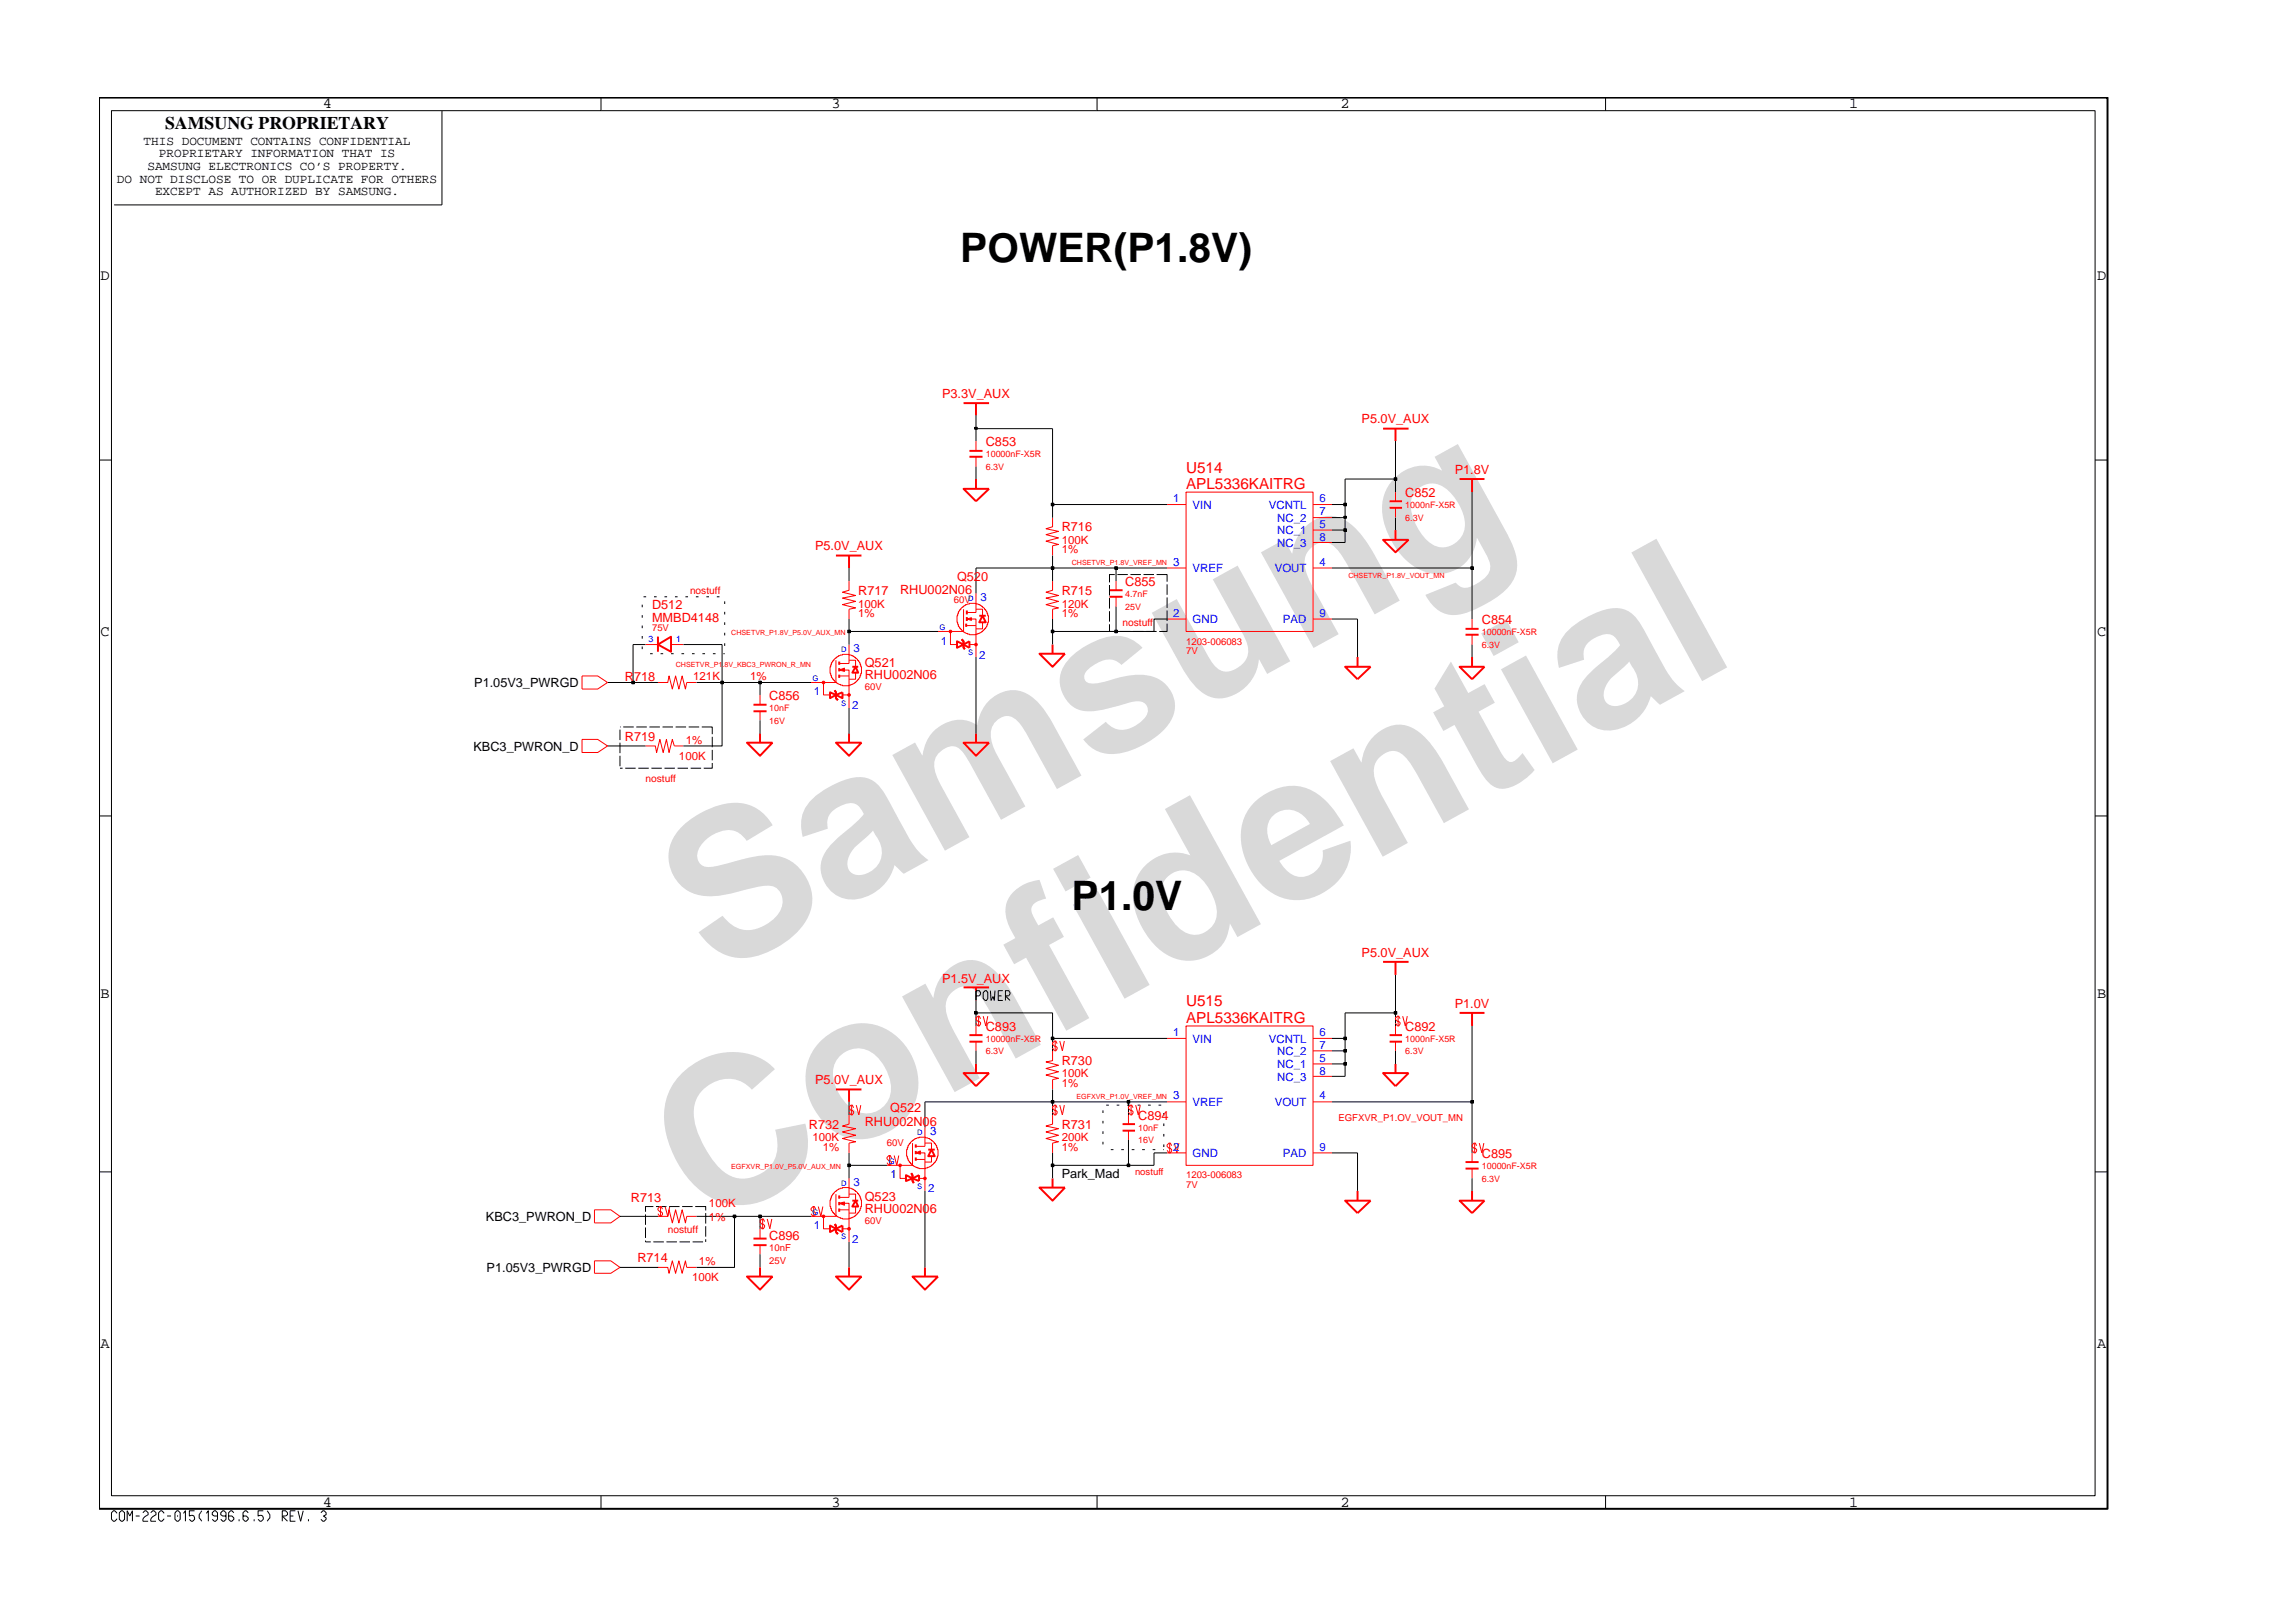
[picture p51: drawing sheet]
<svg xmlns="http://www.w3.org/2000/svg" width="297mm" height="210mm" viewBox="0 0 297 210" stroke-linecap="round" stroke-linejoin="round" font-family="sans-serif">
<defs><g id="words">
<g font-size="26.5" fill="#d9d9d9">
<text x="92.4" y="126.5" transform="rotate(-29 92.4 126.5)">Samsung</text>
<text x="91.1" y="159.2" transform="rotate(-29 91.1 159.2)">Confidential</text>
</g>
<g font-size="5.3">
<text x="124.2" y="33.9">POWER(P1.8V)</text>
<text x="138.6" y="117.8">P1.0V</text>
</g>
<text font-size="2.3" x="21.4" y="16.7">SAMSUNG PROPRIETARY</text>
<g font-size="2">
<text x="41.8" y="14">4</text>
<text x="107.6" y="14">3</text>
<text x="173.4" y="14">2</text>
<text x="239.2" y="14">1</text>
<text x="13" y="36.2">D</text>
<text x="271.3" y="36.2">D</text>
<text x="13" y="82.3">C</text>
<text x="271.3" y="82.3">C</text>
<text x="13" y="129.2">B</text>
<text x="271.3" y="129.2">B</text>
<text x="13" y="174.4">A</text>
<text x="271.3" y="174.4">A</text>
<text x="41.8" y="195">4</text>
<text x="107.6" y="195">3</text>
<text x="173.4" y="195">2</text>
<text x="239.2" y="195">1</text>
</g>
<g font-size="2" fill="#f00">
<text x="153.4" y="61.2">U514</text>
<text x="153.4" y="63.3">APL5336KAITRG</text>
<text x="153.4" y="130.2">U515</text>
<text x="153.4" y="132.3">APL5336KAITRG</text>
</g>
<g font-size="1.6">
<text x="15.1" y="23.7">DO NOT DISCLOSE TO OR DUPLICATE FOR OTHERS</text>
<text x="18.6" y="18.8">THIS DOCUMENT CONTAINS CONFIDENTIAL</text>
<text x="19.1" y="22">SAMSUNG ELECTRONICS CO’S PROPERTY.</text>
<text x="20.5" y="20.4">PROPRIETARY INFORMATION THAT IS</text>
<text x="20.1" y="25.3">EXCEPT AS AUTHORIZED BY SAMSUNG.</text>
<text x="61.3" y="88.9">P1.05V3_PWRGD</text>
<text x="61.3" y="97.1">KBC3_PWRON_D</text>
<text x="137.4" y="152.5">Park_Mad</text>
<text x="62.9" y="158">KBC3_PWRON_D</text>
<text x="63" y="164.6">P1.05V3_PWRGD</text>
</g>
<g font-size="1.6" fill="#f00">
<text x="121.9" y="51.5">P3.3V_AUX</text>
<text x="127.5" y="57.7">C853</text>
<text x="176.2" y="54.8">P5.0V_AUX</text>
<text x="181.8" y="64.3">C852</text>
<text x="188.2" y="61.4">P1.8V</text>
<text x="105.5" y="71.2">P5.0V_AUX</text>
<text x="137.4" y="68.8">R716</text>
<text x="111" y="77">R717</text>
<text x="116.4" y="76.8">RHU002N06</text>
<text x="123.8" y="75.2">Q520</text>
<text x="137.4" y="77">R715</text>
<text x="145.6" y="75.8">C855</text>
<text x="84.4" y="80.5">MMBD4148</text>
<text x="84.4" y="78.8">D512</text>
<text x="191.7" y="80.7">C854</text>
<text x="80.8" y="88.1">R718</text>
<text x="111.9" y="87.9">RHU002N06</text>
<text x="111.9" y="86.3">Q521</text>
<text x="80.8" y="95.9">R719</text>
<text x="99.5" y="90.5">C856</text>
<text x="176.2" y="123.9">P5.0V_AUX</text>
<text x="121.9" y="127.2">P1.5V_AUX</text>
<text x="188.2" y="130.5">P1.0V</text>
<text x="127.5" y="133.4">C893</text>
<text x="137.4" y="137.9">R730</text>
<text x="181.8" y="133.4">C892</text>
<text x="105.5" y="140.3">P5.0V_AUX</text>
<text x="115.2" y="143.9">Q522</text>
<text x="104.6" y="146.1">R732</text>
<text x="111.9" y="145.7">RHU002N06</text>
<text x="137.4" y="146.1">R731</text>
<text x="147.3" y="144.9">C894</text>
<text x="191.7" y="149.8">C895</text>
<text x="81.6" y="155.6">R713</text>
<text x="111.9" y="155.4">Q523</text>
<text x="99.5" y="160.5">C896</text>
<text x="111.9" y="157">RHU002N06</text>
<text x="82.5" y="163.3">R714</text>
</g>
<g font-size="1.5" fill="#00f">
<text x="151.8" y="65">1</text>
<text x="154.3" y="65.8">VIN</text>
<text x="164.2" y="65.8">VCNTL</text>
<text x="170.7" y="65">6</text>
<text x="165.2" y="69.1">NC_1</text>
<text x="165.2" y="67.5">NC_2</text>
<text x="165.2" y="70.7">NC_3</text>
<text x="170.7" y="68.3">5</text>
<text x="170.7" y="66.7">7</text>
<text x="170.7" y="70">8</text>
<text x="126.9" y="77.8">3</text>
<text x="151.8" y="73.3">3</text>
<text x="154.3" y="74">VREF</text>
<text x="164.9" y="74">VOUT</text>
<text x="170.7" y="73.3">4</text>
<text x="121.7" y="83.4">1</text>
<text x="151.8" y="79.8">2</text>
<text x="154.3" y="80.6">GND</text>
<text x="166" y="80.6">PAD</text>
<text x="170.7" y="79.8">9</text>
<text x="105.3" y="89.9">1</text>
<text x="110.4" y="84.4">3</text>
<text x="126.7" y="85.3">2</text>
<text x="110.3" y="91.8">2</text>
<text x="151.8" y="134.1">1</text>
<text x="154.3" y="134.9">VIN</text>
<text x="164.2" y="134.9">VCNTL</text>
<text x="165.2" y="136.5">NC_2</text>
<text x="170.7" y="137.4">5</text>
<text x="170.7" y="135.8">7</text>
<text x="170.7" y="134.1">6</text>
<text x="151.8" y="142.3">3</text>
<text x="154.3" y="143.1">VREF</text>
<text x="164.9" y="143.1">VOUT</text>
<text x="165.2" y="138.2">NC_1</text>
<text x="165.2" y="139.8">NC_3</text>
<text x="170.7" y="142.3">4</text>
<text x="170.7" y="139.1">8</text>
<text x="120.3" y="146.9">3</text>
<text x="151.8" y="148.9">2</text>
<text x="154.3" y="149.7">GND</text>
<text x="166" y="149.7">PAD</text>
<text x="170.7" y="148.9">9</text>
<text x="110.4" y="153.5">3</text>
<text x="115.2" y="152.5">1</text>
<text x="120.1" y="154.3">2</text>
<text x="105.3" y="159">1</text>
<text x="110.3" y="160.9">2</text>
</g>
<g font-size="1.5" fill="#f00">
<text x="137.4" y="70.4">100K</text>
<text x="137.4" y="71.6">1%</text>
<text x="111" y="79.8">1%</text>
<text x="111" y="78.6">100K</text>
<text x="137.4" y="78.6">120K</text>
<text x="137.4" y="79.8">1%</text>
<text x="89.7" y="88">121K</text>
<text x="97.1" y="88">1%</text>
<text x="87.8" y="98.3">100K</text>
<text x="88.7" y="96.2">1%</text>
<text x="137.4" y="140.7">1%</text>
<text x="137.4" y="139.4">100K</text>
<text x="105.1" y="147.7">100K</text>
<text x="106.4" y="148.9">1%</text>
<text x="137.4" y="147.7">200K</text>
<text x="137.4" y="148.9">1%</text>
<text x="91.7" y="156.3">100K</text>
<text x="91.7" y="157.9">1%</text>
<text x="89.5" y="165.7">100K</text>
<text x="90.4" y="163.7">1%</text>
</g>
<g font-size="1.3" fill="#f00">
<text x="89.3" y="76.9">nostuff</text>
<text x="145.2" y="81">nostuff</text>
<text x="83.5" y="101.2">nostuff</text>
<text x="86.4" y="159.5">nostuff</text>
</g>
<g font-size="1.2" fill="#f00">
<text x="127.5" y="59.1">10000nF-X5R</text>
<text x="127.5" y="60.8">6.3V</text>
<text x="181.8" y="65.7">1000nF-X5R</text>
<text x="181.8" y="67.4">6.3V</text>
<text x="145.6" y="77.2">4.7nF</text>
<text x="84.4" y="81.7">75V</text>
<text x="123.4" y="78.1">60V</text>
<text x="145.6" y="78.9">25V</text>
<text x="153.4" y="83.4">1203-006083</text>
<text x="191.7" y="82.1">10000nF-X5R</text>
<text x="191.7" y="83.8">6.3V</text>
<text x="111.9" y="89.3">60V</text>
<text x="153.4" y="84.6">7V</text>
<text x="99.5" y="93.7">16V</text>
<text x="99.5" y="92">10nF</text>
<text x="127.5" y="134.8">10000nF-X5R</text>
<text x="127.5" y="136.4">6.3V</text>
<text x="181.8" y="134.8">1000nF-X5R</text>
<text x="181.8" y="136.4">6.3V</text>
<text x="114.8" y="148.4">60V</text>
<text x="147.3" y="146.3">10nF</text>
<text x="147.3" y="147.9">16V</text>
<text x="173.2" y="145">EGFXVR_P1.OV_VOUT_MN</text>
<text x="146.8" y="152.1">nostuff</text>
<text x="153.4" y="152.5">1203-006083</text>
<text x="153.4" y="153.7">7V</text>
<text x="191.7" y="152.9">6.3V</text>
<text x="191.7" y="151.2">10000nF-X5R</text>
<text x="99.5" y="161.9">10nF</text>
<text x="111.9" y="158.4">60V</text>
<text x="99.5" y="163.6">25V</text>
</g>
<g font-size="1.2" fill="#00f">
<text x="83.9" y="83.1">3</text>
<text x="87.5" y="83.1">1</text>
</g>
<g font-size="1" fill="#00f">
<text x="125.3" y="77.8">D</text>
<text x="121.5" y="81.5">G</text>
<text x="105.1" y="88.1">G</text>
<text x="108.8" y="84.4">D</text>
<text x="125.3" y="84.8">S</text>
<text x="108.8" y="91.4">S</text>
<text x="118.6" y="146.8">D</text>
<text x="108.8" y="153.5">D</text>
<text x="115" y="150.6">G</text>
<text x="118.6" y="153.9">S</text>
<text x="105.1" y="157.2">G</text>
<text x="108.8" y="160.4">S</text>
</g>
<g font-size=".9" fill="#f00">
<text x="138.7" y="73.1">CHSETVR_P1.8V_VREF_MN</text>
<text x="174.4" y="74.8">CHSETVR_P1.8V_VOUT_MN</text>
<text x="94.6" y="82.1">CHSETVR_P1.8V_P5.0V_AUX_MN</text>
<text x="87.4" y="86.3">CHSETVR_P1.8V_KBC3_PWRON_R_MN</text>
<text x="139.3" y="142.2">EGFXVR_P1.0V_VREF_MN</text>
<text x="94.6" y="151.2">EGFXVR_P1.0V_P5.0V_AUX_MN</text>
</g>
</g></defs>
<path d="M125.1 79v.5M125.1 79.9v.5M124.7 83.4l.7-.4v.8zM125 80.7v.4M188.8 86.3h3.3l-1.7 1.6zM190.4 85v1.3" fill="none" stroke="#f00" stroke-width=".25"/>
<path d="M124.3 78.8l.6-.6h.2a2.18 2.18 0 0 1 1.7 0v.1a1.56 1.56 0 0 1 .8 .9h.1v.2h.1v.3h.1v.8h-.1l-.1 .5h-.1l-.1 .3-.5 .5-.5 .2v.1h-.2h-.9h-.2v-.1l-.5-.2-.3-.3-.3-.2v-.3h-.1v-.2h-.1v-.3h-.1v-.8h.1v-.3h.1v-.2h.1zM126.3 78.8h.8v.9M126.3 76.8v2.5h-1.2M125.1 81h1.2M127.1 80.5v.9h-.8" fill="none" stroke="#f00" stroke-width=".13"/>
<path d="M125.1 80.1l.6-.2v.4z" fill="#f00"/>
<path d="M124.7 78.8v2.9h-3.3M125.1 80.1l.6-.2v.4zM125.4 80.1h.9v4.9" fill="none" stroke="#f00" stroke-width=".13"/>
<path d="M126.7 79.7h.8M127.1 79.7l.4 .8h-.8zM124.4 82.7l.3 .3v.8l.1 .2" fill="none" stroke="#f00" stroke-width=".25"/>
<circle cx="126.3" cy="83.4" r=".17" fill="#f00"/>
<circle cx="126.3" cy="83.4" r=".17" fill="none" stroke="#f00" stroke-width=".13"/>
<circle cx="123" cy="81.7" r=".17" fill="#f00"/>
<g fill="none" stroke="#f00" stroke-width=".13">
<path d="M108 85.3l.2-.3 .3-.1h.2a2.18 2.18 0 0 1 1.6 0 1.55 1.55 0 0 1 .9 .9h.1v.2h.1v.3v.8v.3h-.1v.2h-.1l-.1 .3-.5 .5-.5 .2v.1h-.3h-.8h-.3v-.1l-.5-.2-.5-.5-.1-.3-.1-.5h-.1v-.8h.1l.1-.5 .1-.3zM108.6 87.5h1.2M109.8 85.4h.9v.9M109.8 83.4v2.5h-1.2M110.7 87.1v.8h-.9M123 81.7v1.7h.8M125.4 83.4h.9"/>
<circle cx="123" cy="81.7" r=".17"/>
</g>
<path d="M108.1 89.9l.9-.3v.8zM108.6 85.6v.4M108.6 86.5v.4M108.6 87.3v.4M123.8 83l.9 .4-.9 .4zM124.4 82.7l.3 .3v.8l.1 .2" fill="none" stroke="#f00" stroke-width=".25"/>
<path d="M108.6 86.7l.6-.2v.4z" fill="#f00"/>
<path d="M108.1 85.4v2.9h-3.2M108.6 86.7l.6-.2v.4zM109 86.7h.8v4.9" fill="none" stroke="#f00" stroke-width=".13"/>
<path d="M108 89.3l.1 .3v.8l.3 .2M110.3 86.3h.7M110.7 86.3l.3 .8h-.7z" fill="none" stroke="#f00" stroke-width=".25"/>
<circle cx="109.8" cy="89.9" r=".17" fill="#f00"/>
<circle cx="109.8" cy="89.9" r=".17" fill="none" stroke="#f00" stroke-width=".13"/>
<circle cx="106.5" cy="88.3" r=".17" fill="#f00"/>
<g fill="none" stroke="#f00" stroke-width=".13">
<path d="M109.8 75.2v1.2l-.8 .2 1.7 .5-1.7 .3 1.7 .4-1.7 .4 1.7 .5-.9 .1v1.3M144.4 75.2v1.2M144.4 77.2v1.3M75.3 87.5h2l1.3 .8-1.3 .9h-2zM75.3 95.7h2l1.3 .8-1.3 .9h-2zM83.5 96.5h1.3l.1 .9 .5-1.7 .4 1.7 .4-1.7 .4 1.7 .4-1.7 .2 .8h1.2M85.1 88.3h1.3l.2-.8 .4 1.7 .4-1.7 .4 1.7 .5-1.7 .4 1.7 .1-.9h1.3M98.3 89.9v1.3M98.3 92v1.2M106.5 88.3v1.6h.9M109 89.9h.8M126.3 132.8v1.2"/>
<path d="M126.3 134.8v1.2M136.2 136.1v-.1v1.3l-.9 .1 1.6 .5-1.6 .4 1.6 .4-1.6 .4 1.6 .4-.7 .2v1.3M151 134.4h2.4M153.4 132.8h16.5v18h-16.5zM153.4 132.8v.1M169.9 134.4h2.4M169.9 136h2.4M169.9 137.7h2.4M169.9 139.3h2.4M180.5 132.8v1.2M180.5 134.8v1.2M117.7 147.9l.4-.4 .5-.2a2.19 2.19 0 0 1 1.7 0v.1a1.56 1.56 0 0 1 .8 .9h.1v.2h.1v.3h.1v.8h-.1v.3h-.1v.2h-.1l-.1 .3-.5 .5-.5 .2h-.3v.1h-.8v-.1h-.3l-.5-.2-.6-.8v-.2h-.1v-.3h-.1v-.8h.1l.1-.5z"/>
<path d="M118.5 150h1.2M119.7 147.9h.8v.9M119.7 145.9v2.5h-1.2M120.5 149.6v.8h-.8M136.2 144.3v1.2l-.9 .2 1.6 .4-1.6 .4 1.6 .4-1.6 .4 1.6 .5-.7 .1v1.3M151 142.6h2.4M151 149.2h2.4M169.9 142.6h2.4M169.9 149.2h2.4M190.4 149.2v1.2M190.4 151.2v1.3M76.9 163.2h2.1l1.2 .8-1.2 .8h-2.1z"/>
<path d="M85.2 164h-.1h1.3l.2 .8 .4-1.6 .4 1.6 .4-1.6 .5 1.6 .4-1.6 .1 .8h1.3"/>
<circle cx="106.5" cy="88.3" r=".17"/>
</g>
<g fill="none" stroke="#f00" stroke-width=".25">
<path d="M108.1 71.9h3.3M109.8 71.9v1.6M143.5 76.4h1.7M143.5 77.2h1.7M96.6 96.1h3.3l-1.6 1.7zM97.5 91.2h1.7M97.5 92h1.7M98.3 94.9v1.2M107.4 89.6l.7 .3-.7 .5zM108 89.3l.1 .3v.8l.3 .2M108.1 96.1h3.3l-1.6 1.7zM109.8 94.9v1.2"/>
<path d="M124.7 96.1h3.3l-1.7 1.7zM126.3 94.9v1.2M174 86.3h3.3l-1.7 1.6zM175.6 85v1.3M124.7 138.9h3.3l-1.7 1.7zM124.7 127.8h3.3M125.4 134h1.7M125.4 134.8h1.7M126.3 127.8v1.7M126.3 137.7v1.2M178.9 138.9h3.3l-1.7 1.7zM178.9 124.5h3.3"/>
<path d="M179.8 134h1.6M179.8 134.8h1.6M180.5 124.5v1.7M180.5 137.7v1.2M188.8 131.1h3.3M190.4 131.1v1.7M118.1 152.5l.8-.4v.7zM118.5 148.1v.4M118.5 148.9v.5M118.5 149.8v.4M134.5 153.7h3.3l-1.6 1.7zM136.2 152.5v1.2"/>
<path d="M188.8 155.4h3.3l-1.7 1.6zM189.6 150.4h1.7M189.6 151.2h1.7M190.4 154.1v1.3"/>
</g>
<path d="M118.5 149.2l.6-.3v.5z" fill="#f00"/>
<path d="M118.1 147.9v2.9h-3.3M118.5 149.2l.6-.3v.5zM118.9 149.2h.8v4.9" fill="none" stroke="#f00" stroke-width=".13"/>
<path d="M117.9 151.8l.2 .3v.7l.1 .3M120.1 148.8h.8M120.5 148.8l.4 .8h-.8z" fill="none" stroke="#f00" stroke-width=".25"/>
<circle cx="119.7" cy="152.5" r=".17" fill="#f00"/>
<circle cx="119.7" cy="152.5" r=".17" fill="none" stroke="#f00" stroke-width=".13"/>
<circle cx="116.4" cy="150.8" r=".17" fill="#f00"/>
<g fill="none" stroke="#f00" stroke-width=".13">
<path d="M108 154.3l.2-.3 .3-.1h.2a2.18 2.18 0 0 1 1.6 0 1.55 1.55 0 0 1 .9 .9h.1v.2h.1v.3v.8v.3h-.1v.2h-.1l-.1 .3-.5 .5-.5 .2v.1h-.3h-.8h-.3v-.1l-.5-.2-.2-.2-.3-.3-.1-.3v-.2h-.1v-.3h-.1v-.8h.1l.1-.5 .1-.3zM108.6 156.6h1.2M109.8 154.5h.9v.9M109.8 152.5v2.5h-1.2M110.7 156.1v.9h-.9M116.4 150.8v1.7h.8M118.9 152.5h.8"/>
<circle cx="116.4" cy="150.8" r=".17"/>
</g>
<path d="M108.1 159l.9-.4v.8zM108.6 154.7v.4M108.6 155.5v.5M108.6 156.4v.4M117.2 152.1l.9 .4-.9 .3zM117.9 151.8l.2 .3v.7l.1 .3" fill="none" stroke="#f00" stroke-width=".25"/>
<path d="M108.6 155.7l.6-.2v.5z" fill="#f00"/>
<path d="M108.1 154.5v2.9h-3.2M108.6 155.7l.6-.2v.5zM109 155.7h.8v5" fill="none" stroke="#f00" stroke-width=".13"/>
<path d="M108 158.4l.1 .2v.8l.3 .3M110.3 155.4h.7M110.7 155.4l.3 .7h-.7z" fill="none" stroke="#f00" stroke-width=".25"/>
<circle cx="109.8" cy="159" r=".17" fill="#f00"/>
<circle cx="109.8" cy="159" r=".17" fill="none" stroke="#f00" stroke-width=".13"/>
<circle cx="106.5" cy="157.4" r=".17" fill="#f00"/>
<g fill="none" stroke="#f00" stroke-width=".13">
<path d="M126.3 57.1v1.2M126.3 59.1v1.3M136.2 67v1.2l-.9 .2 1.6 .4-1.6 .4 1.6 .4-1.6 .4 1.6 .5-.7 .1v1.3M136.2 75.2v1.2l-.9 .2 1.6 .5-1.6 .3 1.6 .4-1.6 .4 1.6 .5-.7 .1v1.3M151 65.3h2.4M151 73.5h2.4M153.4 63.7h16.5v18h-16.5zM153.4 63.7v.1M169.9 65.3h2.4M169.9 73.5h2.4M169.9 67h2.4M169.9 68.6h2.4"/>
<path d="M169.9 70.2h2.4M180.5 63.7v1.2M180.5 65.7v1.3M83.5 83.4h1.6M85.1 82.4v1.7M86.8 83.4h1.6M151 80.1h2.4M169.9 80.1h2.4M190.4 80.1v1.3M190.4 82.1v1.3M126.6 131.5v1.3M126.9 131.8l-.2-.3h-.2l-.2 .3v.1l.6 .4-.2 .5h-.2l-.2-.4"/>
<path d="M127.2 131.5l.3 1.3 .3-1.3M136.5 134.7v1.3M136.8 135.1l-.2-.4h-.2l-.2 .3v.1l.6 .5-.2 .4h-.2l-.2-.3M137.1 134.7l.3 1.3 .3-1.3M180.9 131.5v1.3M181.1 131.8l-.1-.3h-.2l-.3 .3v.1l.6 .4-.1 .5h-.2l-.3-.4M181.5 131.5l.3 1.3 .3-1.3M76.9 156.6h2.1l1.2 .8-1.2 .9h-2.1zM85.1 157.4h1.3l.2-.8 .4 1.7 .4-1.7 .4 1.7 .5-1.7 .4 1.7 .1-.9h1.3M85.5 156.1v1.3M85.7 156.5l-.2-.4h-.1l-.3 .3v.2l.3 .2h.1l.2 .2-.2 .4h-.1l-.3-.3M86 156.1l.4 1.3 .2-1.3"/>
<path d="M98.3 159v1.3M98.7 157.7v1.3M98.9 158.1l-.2-.4h-.1l-.3 .3v.2l.6 .4-.2 .4h-.1l-.3-.3M99.3 157.7l.3 1.3 .3-1.3M105.3 156.1v1.3M105.5 156.5l-.1-.4h-.2l-.3 .3v.2l.6 .4-.1 .4h-.2l-.3-.3M105.9 156.1l.3 1.3 .3-1.3M106.5 157.4v1.6h.9M109 159h.8M109.8 144.3v1.2l-.8 .2 1.7 .4-1.7 .4 1.7 .4-1.7 .4 1.7 .5-.9 .1v1.3M110.2 143v1.3M110.4 143.4l-.1-.4h-.2l-.3 .3v.1l.3 .3h.2l.1 .2-.1 .4h-.2l-.3-.4"/>
<path d="M110.8 143l.3 1.3 .3-1.3M115.1 149.5v1.3M115.3 149.9l-.1-.4h-.2l-.2 .3v.2l.2 .2h.2l.1 .2-.1 .4h-.2l-.2-.3M115.7 149.5l.3 1.3 .3-1.3M136.5 143v1.3M136.8 143.4l-.2-.4h-.2l-.2 .3v.1l.6 .5-.2 .4h-.2l-.2-.4M137.1 143l.3 1.3 .3-1.3M146 144.3v1.2M146 146.3v1.2M146.3 143v1.3M146.6 143.4l-.2-.4h-.2l-.2 .3v.1l.6 .5-.2 .4h-.2l-.2-.4M146.9 143l.4 1.3 .2-1.3"/>
<path d="M151.3 147.9v1.3M151.6 148.3l-.2-.4h-.2l-.2 .3v.2l.6 .4-.2 .4h-.2l-.2-.3M151.9 147.9l.4 1.3 .2-1.3M190.8 147.9v1.3M191 148.3l-.1-.4h-.2l-.3 .3v.2l.6 .4-.1 .4h-.2l-.3-.3M191.4 147.9l.3 1.3 .3-1.3M98.3 161.1v1.2"/>
<circle cx="106.5" cy="157.4" r=".17"/>
</g>
<g fill="none" stroke="#f00" stroke-width=".25">
<path d="M124.7 52.2h3.3M125.4 58.3h1.7M125.4 59.1h1.7M126.3 52.2v1.6M178.9 55.5h3.3M180.5 55.5v1.6M124.7 63.3h3.3l-1.7 1.6zM126.3 62v1.3M178.9 69.9h3.3l-1.7 1.6zM179.8 64.9h1.6M179.8 65.7h1.6M180.5 68.6v1.3"/>
<path d="M188.8 62h3.3M190.4 62v1.7M85.1 83.4l1.7-1v1.9zM85.1 82.4v1.9M134.5 84.6h3.3l-1.6 1.7zM136.2 83.4v1.2M189.6 81.4h1.7M189.6 82.1h1.7M107.4 158.6l.7 .4-.7 .4zM108 158.4l.1 .2v.8l.3 .3M108.1 141h3.3M109.8 141v1.6"/>
<path d="M145.2 145.5h1.6M145.2 146.3h1.6M174 155.4h3.3l-1.7 1.6zM175.6 154.1v1.3M96.6 165.2h3.3l-1.6 1.7zM97.5 160.3h1.7M97.5 161.1h1.7M98.3 164v1.2M108.1 165.2h3.3l-1.6 1.7zM109.8 164v1.2M118.1 165.2h3.3l-1.7 1.7zM119.7 164v1.2"/>
</g>
<g fill="none" stroke="#000" stroke-width=".13">
<path d="M14.4 14.3h256.6v179.3h-256.6zM57.2 14.3v12.2h-42.4M77.8 12.6v1.7M141.9 12.6v1.7M207.7 12.6v1.7M12.8 59.5h1.6M126.1 55.3h.3v.3h-.3zM126.3 55.5h9.9v11.5M126.3 53.8v3.3M180.5 57.1v6.6M271 59.5h1.7M83.1 78.2v.4"/>
<path d="M83.1 79.6v.3M83.3 77.2h.3M84.6 77.2h.3M86 77.2h.3M87.3 77.2h.4M88.7 77.2h.3M90 77.2h.4M91.4 77.2h.3M92.7 77.2h.4M93.8 77.8v.4M93.8 79.2v.3M109.8 73.5v1.7"/>
<path d="M126.3 60.4v1.6M136 73.3h.3v.4h-.3zM136 65.1h.3v.4h-.3zM136.2 71.9v3.3M136.2 65.3h14.8M143.5 75.7v1.4M143.5 77.4v1.4M143.5 79.1v1.3M144.2 73.3h.4v.4h-.4zM144.2 74.4h-.7v1M144.4 78.5v3.2h4.9v-1.6h1.7M144.4 73.5v1.7"/>
<path d="M144.6 74.4h1.3M146.2 74.4h1.4M147.9 74.4h1.4M149.6 74.4h1.4v.9M151 73.5h-24.7v3.3M151 75.6v1.4M151 77.3v1.4M151 79v1.4M172.3 68.6h1.7v1.6h-1.7M172.3 73.5h18.1M172.3 67h1.7M172.3 65.3h1.7"/>
<path d="M173.8 68.4h.4v.4h-.4zM173.8 66.8h.4v.3h-.4zM173.8 65.1h.4v.4h-.4zM180.4 61.8h.3v.4h-.3zM180.5 62h-6.5v6.6M180.5 67v1.6M190.3 73.3h.3v.4h-.3zM190.4 63.7v16.4M78.6 96.5h4.9M78.6 88.3h6.5M80.2 99.4h.3M80.2 94.1h.1"/>
<path d="M80.2 94.4v1.4M80.2 96.1v1.4M80.2 97.8v1.4M80.6 94.1h1.4M80.9 99.4h1.3M81.7 88.2h.4v.3h-.4zM82.3 94.1h1.4M82.6 99.4h1.3M83.1 81v.3M83.1 82.3v.3M83.1 83.7v.3M83.5 83.4h-1.6v4.9"/>
<path d="M84 94.1h1.4M84.1 84.6h.3M84.3 99.4h1.3M85.5 84.6h.3M85.7 94.1h1.4M86 99.4h1.3M86.8 84.6h.4M87.4 94.1h1.4M87.7 99.4h1.3M88.2 84.6h.3M88.4 83.4h5v13.1h-5M89.1 94.1h1.4"/>
<path d="M89.4 99.4h1.3M89.5 84.6h.4M90.1 88.3h14.8M90.8 94.1h1.3v.9M90.9 84.6h.3M92.1 98.7v.7h-1.1M92.1 95.3v1.4M92.1 97v1.4M92.2 84.6h.4M93.2 88.2h.4v.3h-.4zM93.6 84.6h.2M93.8 80.5v.4"/>
<path d="M93.8 81.9v.3M93.8 83.2v.4M98.2 88.2h.3v.3h-.3zM98.3 88.3v1.6M98.3 93.2v1.7M109.7 81.5h.3v.4h-.3zM109.8 80.1v3.3M109.8 91.6v3.3M109.8 81.7h11.6M126.3 85v9.9M136 81.5h.3v.4h-.3zM136.2 80.1v3.3"/>
<path d="M136.2 81.7h8.4M143.5 80.8v.9M144.2 81.5h.4v.4h-.4zM144.9 81.7h1.3M146.6 81.7h1.3M148.3 81.7h1.3M151 80.7v1h-1M172.3 80.1h3.3v4.9M190.4 83.4v1.6M12.8 105.6h1.6M271 105.6h1.7M126.1 130.9h.3v.3h-.3z"/>
<path d="M126.3 128.9h.4l.2-.3-.2-.4h-.4v4.6M126.3 131.1h9.9v4.9M126.3 136v1.7M127.5 128.2h.1l.2 .3v.7l-.2 .3h-.1l-.3-.3v-.7zM128.1 128.2l.1 1.3 .3-.5 .1 .5 .1-1.3M129.1 128.9h.5M129.7 128.2h-.6v1.3h.6M130.1 129.5v-1.3h.4l.2 .3-.2 .4h-.4l.6 .6M136 134.2h.3v.3h-.3zM136.2 134.4h14.8M172.3 137.7h1.7M172.3 136h1.7"/>
<path d="M172.3 134.4h1.7M173.8 137.5h.4v.4h-.4zM173.8 135.8h.4v.4h-.4zM173.8 134.2h.4v.3h-.4zM180.4 130.9h.3v.3h-.3zM180.5 131.1h-6.5v8.2h-1.7M180.5 126.2v6.6M180.5 136v1.7M190.4 132.8v16.4M12.8 151.7h1.6M80.2 157.4h4.9M83.5 157.2v1.3"/>
<path d="M83.5 158.8v1.4M84.5 156.1h-1v.7M84.9 156.1h1.3M86.6 156.1h1.3M88.3 156.1h1.3M89.9 156.1h1.4v.5M90.1 157.4h14.8M91.3 157v1.3M91.3 158.7v1.3M94.9 157.2h.3v.4h-.3zM95 157.4v6.6h-4.9M98.2 157.2h.3v.4h-.3z"/>
<path d="M98.3 157.4v1.6M109.7 150.6h.3v.4h-.3zM109.8 142.6v1.7M109.8 149.2v3.3M109.8 150.8h5M119.7 154.1v9.9M136 150.6h.3v.4h-.3zM136 142.4h.3v.4h-.3zM136.2 141v3.3M136.2 149.2v3.3M142.7 143.7v.3M142.7 145v.4"/>
<path d="M142.7 146.4v.3M142.7 147.8v.3M143.1 143h.4M143.7 148.8h.3M144.5 143h.3M145.1 148.8h.3M145.8 150.6h.4v.4h-.4zM145.8 142.4h.4v.4h-.4zM145.8 143h.4M146 142.6v1.7M146 147.5v3.3M146.4 148.8h.4"/>
<path d="M147.2 143h.3M147.8 148.8h.3M148.5 143h.4M149.1 148.8h.4M149.9 143h.3M150.5 148.8h.1M150.6 144v.4M150.6 145.4v.3M150.6 146.7v.4M150.6 148.1v.3M151 142.6h-31.3v3.3M151 149.2h-1.7v1.6h-13.1"/>
<path d="M172.3 149.2h3.3v4.9M172.3 142.6h18.1M190.3 142.4h.3v.4h-.3zM190.4 152.5v1.6M271 151.7h1.7M80.2 164h4.9M83.5 160.5v.2h.7M84.5 160.7h1.4M86.2 160.7h1.4M87.9 160.7h1.4M89.6 160.7h1.4M91.3 160.4v.3"/>
<path d="M98.3 162.3v1.7M109.8 160.7v3.3M15.1 195.8l-.3-.3h-.1l-.3 .3v.8l.3 .3h.1l.3-.4M15.7 195.5h.2l.2 .3v.8l-.2 .3h-.2l-.3-.3v-.8zM16.5 196.9v-1.4l.3 .7 .3-.7v1.4M17.6 196.2h.5M18.5 195.8l.2-.3h.2l.3 .3v.2l-.5 .3-.2 .3v.3h.7M19.5 195.8l.3-.3h.1l.3 .3v.2l-.4 .3-.3 .3v.3h.7M21.2 195.8l-.3-.3h-.1l-.3 .3v.8l.3 .3h.1l.3-.4M21.6 196.2h.5M22.9 195.5h.2l.2 .3v.8l-.2 .3h-.2l-.3-.3v-.8zM23 196.1v.2"/>
<path d="M23.7 195.8l.3-.3v1.4M25.2 195.5h-.7v.7l.4-.1 .2 .1 .1 .2v.2l-.3 .3h-.1l-.3-.3M26.1 195.5l-.3 .5v.4l.3 .5M26.7 195.8l.3-.3v1.4M28.1 196.2h-.4l-.2-.2v-.2l.2-.3h.2l.2 .3v.8l-.2 .3h-.2l-.2-.3M29.2 196.2h-.4l-.2-.2v-.2l.2-.3h.2l.2 .3v.8l-.2 .3h-.2l-.2-.3M30.3 195.8l-.3-.3h-.2l-.2 .3v.8l.2 .3h.2l.3-.3v-.2l-.3-.2h-.4M30.9 196.6v.3M32.1 195.8l-.2-.3h-.2l-.3 .3v.8l.3 .3h.2l.2-.3v-.2l-.2-.2h-.5M32.9 196.6v.3M34.1 195.5h-.7v.7l.4-.1 .2 .1 .1 .2v.2l-.3 .3h-.2l-.2-.3M34.6 195.5l.3 .5v.4l-.3 .5"/>
<path d="M36.5 196.9v-1.4h.4l.3 .3v.2l-.3 .2h-.4l.7 .7M37.5 196.2h.5M38.2 195.5h-.7v1.4h.7M38.6 195.5l.3 1.4 .3-1.4M39.9 196.6v.3M41.5 195.8l.3-.3h.1l.3 .3v.2l-.3 .2 .3 .2v.2l-.3 .3h-.1l-.3-.3M77.8 193.6v1.7M141.9 193.6v1.7M207.7 193.6v1.7"/>
</g>
<g fill="#000">
<path d="M126.1 55.3h.3v.3h-.3z" fill-rule="evenodd"/>
<path d="M136 73.3h.3v.4h-.3z" fill-rule="evenodd"/>
<path d="M136 65.1h.3v.4h-.3z" fill-rule="evenodd"/>
<path d="M144.2 73.3h.4v.4h-.4z" fill-rule="evenodd"/>
<path d="M173.8 68.4h.4v.4h-.4z" fill-rule="evenodd"/>
<path d="M173.8 66.8h.4v.3h-.4z" fill-rule="evenodd"/>
<path d="M173.8 65.1h.4v.4h-.4z" fill-rule="evenodd"/>
<path d="M180.4 61.8h.3v.4h-.3z" fill-rule="evenodd"/>
<path d="M190.3 73.3h.3v.4h-.3z" fill-rule="evenodd"/>
<path d="M81.7 88.2h.4v.3h-.4z" fill-rule="evenodd"/>
<path d="M93.2 88.2h.4v.3h-.4z" fill-rule="evenodd"/>
<path d="M98.2 88.2h.3v.3h-.3z" fill-rule="evenodd"/>
<path d="M109.7 81.5h.3v.4h-.3z" fill-rule="evenodd"/>
<path d="M136 81.5h.3v.4h-.3z" fill-rule="evenodd"/>
<path d="M144.2 81.5h.4v.4h-.4z" fill-rule="evenodd"/>
<path d="M126.1 130.9h.3v.3h-.3z" fill-rule="evenodd"/>
<path d="M136 134.2h.3v.3h-.3z" fill-rule="evenodd"/>
<path d="M173.8 137.5h.4v.4h-.4z" fill-rule="evenodd"/>
<path d="M173.8 135.8h.4v.4h-.4z" fill-rule="evenodd"/>
<path d="M173.8 134.2h.4v.3h-.4z" fill-rule="evenodd"/>
<path d="M180.4 130.9h.3v.3h-.3z" fill-rule="evenodd"/>
<path d="M94.9 157.2h.3v.4h-.3z" fill-rule="evenodd"/>
<path d="M98.2 157.2h.3v.4h-.3z" fill-rule="evenodd"/>
<path d="M109.7 150.6h.3v.4h-.3z" fill-rule="evenodd"/>
<path d="M136 150.6h.3v.4h-.3z" fill-rule="evenodd"/>
<path d="M136 142.4h.3v.4h-.3z" fill-rule="evenodd"/>
<path d="M145.8 150.6h.4v.4h-.4z" fill-rule="evenodd"/>
<path d="M145.8 142.4h.4v.4h-.4z" fill-rule="evenodd"/>
<path d="M190.3 142.4h.3v.4h-.3z" fill-rule="evenodd"/>
</g>
<path d="M12.8 12.6h259.9v182.7h-259.9z" fill="none" stroke="#000" stroke-width=".25"/>
<use href="#words"/>
</svg>
